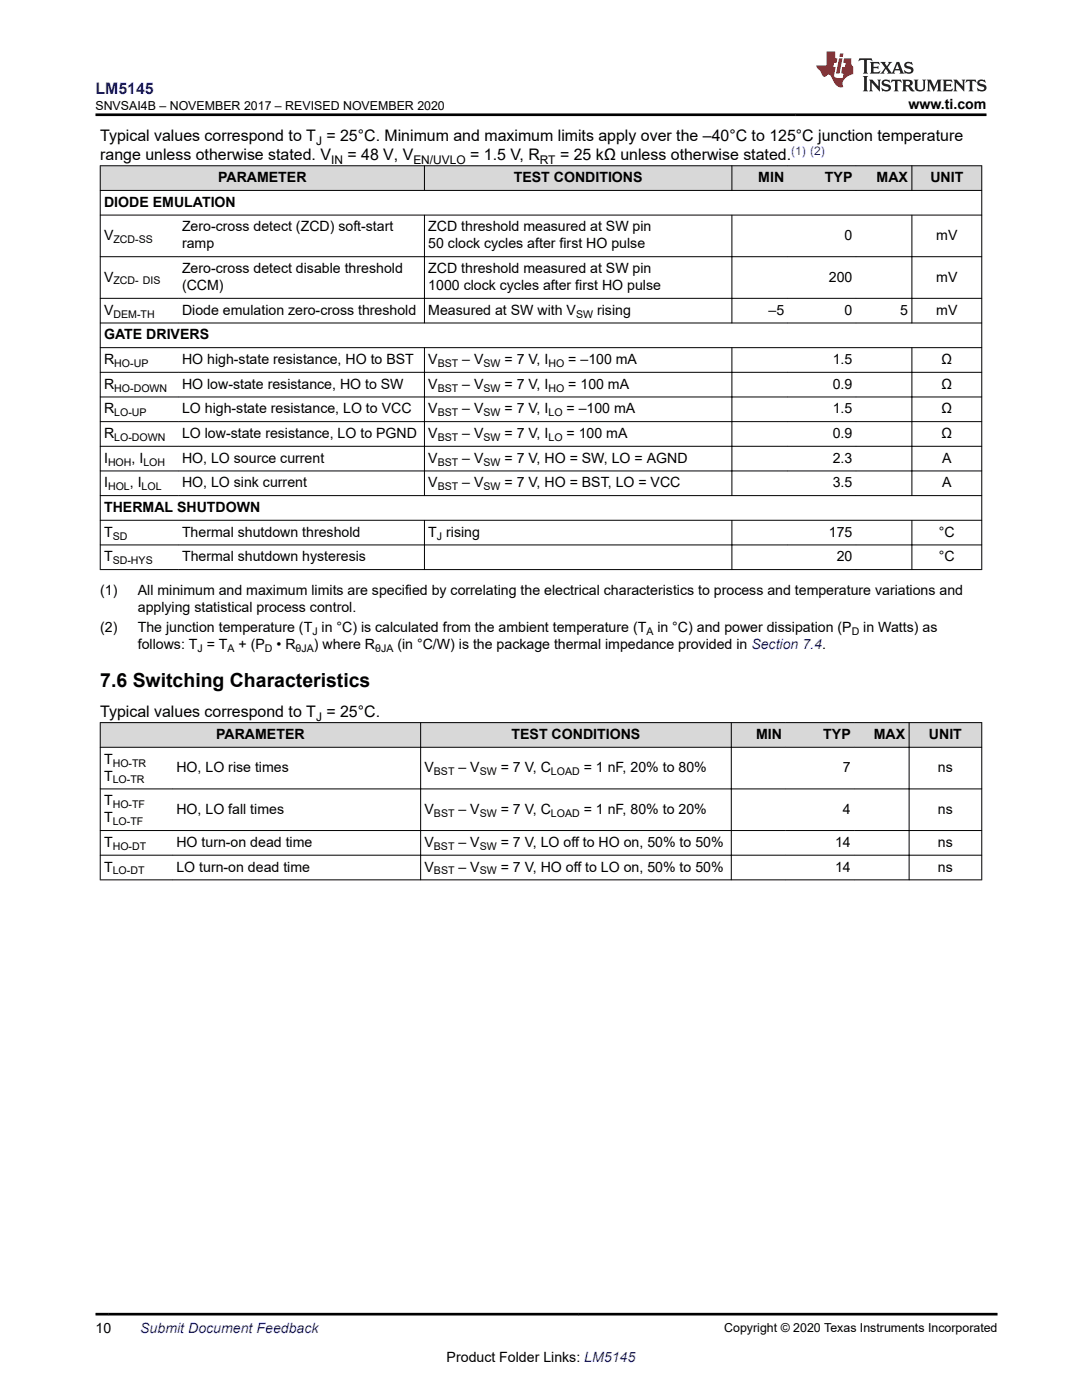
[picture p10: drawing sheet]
<svg xmlns="http://www.w3.org/2000/svg" width="216mm" height="279mm" viewBox="0 0 216 279" stroke-linecap="round" stroke-linejoin="round" font-family="sans-serif">
<defs><g id="words">
<text font-size="3.9" x="20" y="137">7.6 Switching Characteristics</text>
<text font-size="3.2" fill="#00f" x="19.1" y="18.7">LM5145</text>
<g font-size="3.2">
<text x="20" y="28.2">Typical values correspond to T = 25°C. Minimum and maximum limits apply over the –40°C to 125°C junction temperature</text>
<text x="20" y="32">range unless otherwise stated. V</text>
<text x="69.3" y="32">= 48 V, V</text>
<text x="93.8" y="32">= 1.5 V, R</text>
<text x="111.7" y="32">= 25 kΩ unless otherwise stated.</text>
<text x="20" y="143.2">Typical values correspond to T = 25°C.</text>
</g>
<g font-size="2.8">
<text x="181.3" y="21.8">www.ti.com</text>
<text x="20.8" y="41.3">DIODE EMULATION</text>
<text x="43.5" y="36.4">PARAMETER</text>
<text x="102.5" y="36.4">TEST CONDITIONS</text>
<text x="151.3" y="36.4">MIN</text>
<text x="164.6" y="36.4">TYP</text>
<text x="174.9" y="36.4">MAX</text>
<text x="185.6" y="36.4">UNIT</text>
<text x="20.8" y="47.9">V</text>
<text x="36.3" y="46.2">Zero-cross detect (ZCD) soft-start</text>
<text x="85.5" y="46.2">ZCD threshold measured at SW pin</text>
<text x="168.5" y="47.9">0</text>
<text x="186.8" y="47.9">mV</text>
<text x="36.3" y="49.6">ramp</text>
<text x="85.5" y="49.6">50 clock cycles after first HO pulse</text>
<text x="20.8" y="56.2">V</text>
<text x="36.3" y="54.5">Zero-cross detect disable threshold</text>
<text x="36.3" y="57.9">(CCM)</text>
<text x="85.5" y="54.5">ZCD threshold measured at SW pin</text>
<text x="85.5" y="57.9">1000 clock cycles after first HO pulse</text>
<text x="165.4" y="56.2">200</text>
<text x="186.8" y="56.2">mV</text>
<text x="20.8" y="62.8">V</text>
<text x="36.3" y="62.8">Diode emulation zero-cross threshold</text>
<text x="85.5" y="62.8">Measured at SW with V</text>
<text x="119.1" y="62.8">rising</text>
<text x="153.4" y="62.8">–5</text>
<text x="168.5" y="62.8">0</text>
<text x="179.6" y="62.8">5</text>
<text x="186.8" y="62.8">mV</text>
<text x="20.8" y="67.7">GATE DRIVERS</text>
<text x="20.8" y="72.7">R</text>
<text x="20.8" y="77.6">R</text>
<text x="36.3" y="72.7">HO high-state resistance, HO to BST</text>
<text x="36.3" y="77.6">HO low-state resistance, HO to SW</text>
<text x="85.5" y="72.7">V</text>
<text x="85.5" y="77.6">V</text>
<text x="92.2" y="77.6">– V</text>
<text x="92.2" y="72.7">– V</text>
<text x="100.7" y="77.6">= 7 V, I</text>
<text x="100.7" y="72.7">= 7 V, I</text>
<text x="113.4" y="77.6">= 100 mA</text>
<text x="113.4" y="72.7">= –100 mA</text>
<text x="166.2" y="77.6">0.9</text>
<text x="166.2" y="72.7">1.5</text>
<text x="187.9" y="72.7">Ω</text>
<text x="187.9" y="77.6">Ω</text>
<text x="20.8" y="82.5">R</text>
<text x="36.3" y="82.5">LO high-state resistance, LO to VCC</text>
<text x="85.5" y="82.5">V</text>
<text x="92.2" y="82.5">– V</text>
<text x="100.7" y="82.5">= 7 V, I</text>
<text x="113" y="82.5">= –100 mA</text>
<text x="166.2" y="82.5">1.5</text>
<text x="187.9" y="82.5">Ω</text>
<text x="20.8" y="87.4">R</text>
<text x="36.3" y="87.4">LO low-state resistance, LO to PGND</text>
<text x="85.5" y="87.4">V</text>
<text x="92.2" y="87.4">– V</text>
<text x="100.7" y="87.4">= 7 V, I</text>
<text x="113" y="87.4">= 100 mA</text>
<text x="166.2" y="87.4">0.9</text>
<text x="187.9" y="87.4">Ω</text>
<text x="20.8" y="92.3">I</text>
<text x="26.3" y="92.3">, I</text>
<text x="36.3" y="92.3">HO, LO source current</text>
<text x="85.5" y="92.3">V</text>
<text x="92.2" y="92.3">– V</text>
<text x="100.7" y="92.3">= 7 V, HO = SW, LO = AGND</text>
<text x="166.2" y="92.3">2.3</text>
<text x="188" y="92.3">A</text>
<text x="20.8" y="97.3">I</text>
<text x="25.9" y="97.3">, I</text>
<text x="36.3" y="97.3">HO, LO sink current</text>
<text x="85.5" y="97.3">V</text>
<text x="92.2" y="97.3">– V</text>
<text x="100.7" y="97.3">= 7 V, HO = BST, LO = VCC</text>
<text x="166.2" y="97.3">3.5</text>
<text x="188" y="97.3">A</text>
<text x="20.8" y="107.1">T</text>
<text x="20.8" y="102.2">THERMAL SHUTDOWN</text>
<text x="36.3" y="107.1">Thermal shutdown threshold</text>
<text x="85.5" y="107.1">T rising</text>
<text x="165.4" y="107.1">175</text>
<text x="187.3" y="107.1">°C</text>
<text x="20.8" y="112">T</text>
<text x="36.3" y="112">Thermal shutdown hysteresis</text>
<text x="167" y="112">20</text>
<text x="187.3" y="112">°C</text>
<text x="20" y="118.8">(1)</text>
<text x="27.5" y="118.8">All minimum and maximum limits are specified by correlating the electrical characteristics to process and temperature variations and</text>
<text x="27.5" y="122.2">applying statistical process control.</text>
<text x="20" y="126.1">(2)</text>
<text x="27.5" y="126.1">The junction temperature (T in °C) is calculated from the ambient temperature (T</text>
<text x="27.5" y="129.5">follows: T = T</text>
<text x="47.6" y="129.5">+ (P</text>
<text x="55.2" y="129.5">• R</text>
<text x="62.6" y="129.5">) where R</text>
<text x="79.3" y="129.5">(in °C/W) is the package thermal impedance provided in Section 7.4.</text>
<text x="131.2" y="126.1">in °C) and power dissipation (P</text>
<text x="172.3" y="126.1">in Watts) as</text>
<text x="43.1" y="147.5">PARAMETER</text>
<text x="102.1" y="147.5">TEST CONDITIONS</text>
<text x="150.9" y="147.5">MIN</text>
<text x="164.3" y="147.5">TYP</text>
<text x="174.4" y="147.5">MAX</text>
<text x="185.4" y="147.5">UNIT</text>
<text x="20.8" y="155.8">T</text>
<text x="20.8" y="152.4">T</text>
<text x="35.2" y="154.1">HO, LO rise times</text>
<text x="84.7" y="154.1">V</text>
<text x="91.5" y="154.1">– V</text>
<text x="99.9" y="154.1">= 7 V, C</text>
<text x="116.5" y="154.1">= 1 nF, 20% to 80%</text>
<text x="168.2" y="154.1">7</text>
<text x="187.2" y="154.1">ns</text>
<text x="20.8" y="160.7">T</text>
<text x="20.8" y="164.1">T</text>
<text x="35.2" y="162.4">HO, LO fall times</text>
<text x="84.7" y="162.4">V</text>
<text x="91.5" y="162.4">– V</text>
<text x="99.9" y="162.4">= 7 V, C</text>
<text x="116.5" y="162.4">= 1 nF, 80% to 20%</text>
<text x="168.2" y="162.4">4</text>
<text x="187.2" y="162.4">ns</text>
<text x="20.8" y="169">T</text>
<text x="20.8" y="173.9">T</text>
<text x="35.2" y="173.9">LO turn-on dead time</text>
<text x="35.2" y="169">HO turn-on dead time</text>
<text x="84.7" y="173.9">V</text>
<text x="84.7" y="169">V</text>
<text x="91.5" y="173.9">– V</text>
<text x="91.5" y="169">– V</text>
<text x="99.9" y="169">= 7 V, LO off to HO on, 50% to 50%</text>
<text x="99.9" y="173.9">= 7 V, HO off to LO on, 50% to 50%</text>
<text x="166.6" y="169">14</text>
<text x="166.6" y="173.9">14</text>
<text x="187.2" y="169">ns</text>
<text x="187.2" y="173.9">ns</text>
<text x="19.1" y="266.1">10</text>
<text x="89.1" y="271.7">Product Folder Links: LM5145</text>
</g>
<text font-size="2.8" fill="#00f" x="28" y="266.1">Submit Document Feedback</text>
<g font-size="2.5">
<text x="19.1" y="21.9">SNVSAI4B – NOVEMBER 2017 – REVISED NOVEMBER 2020</text>
<text x="144.5" y="265.8">Copyright © 2020 Texas Instruments Incorporated</text>
</g>
<g font-size="2.4">
<text x="63.1" y="28.9">J</text>
<text x="66.1" y="32.7">IN</text>
<text x="82.5" y="32.7">EN/UVLO</text>
<text x="107.7" y="32.7">RT</text>
<text x="63.1" y="143.8">J</text>
</g>
<text font-size="2.4" fill="#00f" x="157.9" y="31">(1) (2)</text>
<g font-size="2.1">
<text x="22.6" y="48.5">ZCD-SS</text>
<text x="22.7" y="56.8">ZCD- DIS</text>
<text x="22.7" y="63.4">DEM-TH</text>
<text x="114.9" y="63.4">SW</text>
<text x="22.8" y="73.2">HO-UP</text>
<text x="87.3" y="73.2">BST</text>
<text x="96.5" y="73.2">SW</text>
<text x="109.4" y="73.2">HO</text>
<text x="22.8" y="78.1">HO-DOWN</text>
<text x="22.8" y="83.1">LO-UP</text>
<text x="87.3" y="83.1">BST</text>
<text x="87.3" y="78.1">BST</text>
<text x="96.5" y="83.1">SW</text>
<text x="96.5" y="78.1">SW</text>
<text x="109.4" y="83.1">LO</text>
<text x="109.4" y="78.1">HO</text>
<text x="22.8" y="88">LO-DOWN</text>
<text x="87.3" y="88">BST</text>
<text x="96.5" y="88">SW</text>
<text x="109.4" y="88">LO</text>
<text x="21.6" y="92.9">HOH</text>
<text x="28.6" y="92.9">LOH</text>
<text x="87.3" y="92.9">BST</text>
<text x="96.5" y="92.9">SW</text>
<text x="21.6" y="97.8">HOL</text>
<text x="28.3" y="97.8">LOL</text>
<text x="87.3" y="97.8">BST</text>
<text x="96.5" y="97.8">SW</text>
<text x="22.5" y="107.7">SD</text>
<text x="87.2" y="107.7">J</text>
<text x="22.5" y="112.6">SD-HYS</text>
<text x="39.4" y="130.1">J</text>
<text x="45.4" y="130.1">A</text>
<text x="52.9" y="130.1">D</text>
<text x="59" y="130.1">θJA</text>
<text x="62.3" y="126.7">J</text>
<text x="74.9" y="130.1">θJA</text>
<text x="129" y="126.7">A</text>
<text x="169.9" y="126.7">D</text>
<text x="22.5" y="153">HO-TR</text>
<text x="86.6" y="154.7">BST</text>
<text x="95.7" y="154.7">SW</text>
<text x="109.9" y="154.7">LOAD</text>
<text x="22.5" y="161.3">HO-TF</text>
<text x="22.5" y="156.4">LO-TR</text>
<text x="22.5" y="164.7">LO-TF</text>
<text x="86.6" y="163">BST</text>
<text x="95.7" y="163">SW</text>
<text x="109.9" y="163">LOAD</text>
<text x="22.5" y="169.6">HO-DT</text>
<text x="86.6" y="169.6">BST</text>
<text x="95.7" y="169.6">SW</text>
<text x="22.5" y="174.5">LO-DT</text>
<text x="86.6" y="174.5">BST</text>
<text x="95.7" y="174.5">SW</text>
</g>
</g></defs>
<g fill="#d8d8d8">
<path d="M20 33.1h175.9v4.9h-175.9z" fill-rule="evenodd"/>
<path d="M20.1 33.1h64.5v4.8h-64.5z" fill-rule="evenodd"/>
<path d="M84.8 33.1h61.2v4.8h-61.2z" fill-rule="evenodd"/>
<path d="M146.1 33.1h11.1v4.8h-11.1z" fill-rule="evenodd"/>
<path d="M157.2 33.1h13.6v4.8h-13.6z" fill-rule="evenodd"/>
<path d="M170.8 33.1h11.1v4.8h-11.1z" fill-rule="evenodd"/>
<path d="M182 33.1h13.8v4.8h-13.8z" fill-rule="evenodd"/>
</g>
<g fill="none" stroke="#000" stroke-width=".2">
<path d="M19.9 33.1h176.1M19.9 38h176.1M20 33v80.7M84.7 33v5.1M146 33v5.1M182 33v5.1M195.9 33v80.7M19.9 42.9h176.1M19.9 51.2h176.1M19.9 59.5h176.1M84.7 42.9v21.6M146 42.9v21.6"/>
<path d="M182 42.9v21.6M19.9 64.5h176.1M19.9 69.4h176.1M19.9 74.3h176.1M19.9 79.2h176.1M84.7 69.3v29.7M146 69.3v29.7M182 69.3v29.7M19.9 84.1h176.1M19.9 89.1h176.1M19.9 94h176.1M19.9 98.9h176.1"/>
<path d="M19.9 103.8h176.1M19.9 108.8h176.1M19.9 113.7h176.1M84.7 103.8v9.9M146 103.8v9.9M182 103.8v9.9"/>
</g>
<g fill="#d8d8d8">
<path d="M20 144.2h175.9v4.9h-175.9z" fill-rule="evenodd"/>
<path d="M20.1 144.3h63.8v4.8h-63.8z" fill-rule="evenodd"/>
<path d="M84 144.3h61.9v4.8h-61.9z" fill-rule="evenodd"/>
<path d="M146 144.3h10.7v4.8h-10.7z" fill-rule="evenodd"/>
<path d="M156.7 144.3h13.8v4.8h-13.8z" fill-rule="evenodd"/>
<path d="M170.5 144.3h10.8v4.8h-10.8z" fill-rule="evenodd"/>
<path d="M181.5 144.3h14.3v4.8h-14.3z" fill-rule="evenodd"/>
</g>
<path d="M19.9 144.2h176.1M19.9 149.1h176.1M19.9 157.4h176.1M20 144.2v31.5M83.9 144.2v31.5M145.9 144.2v31.5M181.4 144.2v31.5M195.9 144.2v31.5M19.9 165.8h176.1M19.9 170.7h176.1M19.9 175.6h176.1" fill="none" stroke="#000" stroke-width=".2"/>
<path d="M171.5 11.6l-.2 .6 .5-.2h.6v.1v2.2l-.2 .4h1l-.2-.4v-2.2v-.1h.5l.6 .2-.2-.6zM173.6 12.4l.2 .3v1.6l-.2 .4h1.9l.1-.6a1.08 1.08 0 0 1-1.3 .2v-.7h.6l.4 .2v-.7l-.4 .2h-.6v-.5l.2-.2a1 1 0 0 1 1 .3l-.1-.5zM175.7 12.4l.9 1.1-1 1.2h.9l-.2-.2 .5-.8 .4 .8-.2 .2h1.6l-.2-.2 .2-.5h.9l.1 .5-.1 .2h.9l-.2-.4-.8-1.9h-.5l-.9 2.1-.9-1.1 .9-1h-.8l.2 .2-.4 .6-.4-.6 .2-.2zM179 12.8l.4 1h-.7zM180.7 12.5a.65 .65 0 0 0-.2 .7 .65 .65 0 0 0 .6 .5l.6 .1 .1 .3a.79 .79 0 0 1-.7 .4 .79 .79 0 0 1-.7-.5l.1 .7 .2-.1a.93 .93 0 0 0 1.1 0 .93 .93 0 0 0 .4-.9 1.46 1.46 0 0 0-1.2-.6l-.1-.3a1.09 1.09 0 0 1 1.2 .2l-.2-.6-.1 .1-.5-.2zM172.2 15.2l.2 .4v2.2l-.2 .4h1l-.2-.4v-2.2l.2-.4zM173.4 15.9l.2 .4v1.5l-.2 .4h.8l-.3-.4 .1-1.3 1.6 1.8v-2l.2-.4h-.7l.1 .2 .1 1.1-1.2-1.3zM176.2 16a.65 .65 0 0 0-.2 .8 .65 .65 0 0 0 .6 .4l.6 .2 .1 .2a.79 .79 0 0 1-.7 .4 .79 .79 0 0 1-.7-.5l.1 .7 .2-.1a.93 .93 0 0 0 1.1 .1 .93 .93 0 0 0 .4-1 1.46 1.46 0 0 0-1.2-.5l-.1-.4a1.09 1.09 0 0 1 1.2 .2l-.1-.6-.2 .1-.5-.1zM177.9 15.9l-.1 .6a.63 .63 0 0 1 .8-.3v1.6l-.3 .4h1l-.2-.4v-1.6a.66 .66 0 0 1 .8 .3l-.1-.6zM180 15.9l.2 .4v1.5l-.2 .4h1l-.2-.2-.1-.7h.5l.1 .2a.79 .79 0 0 0 1.2 .6l-1-.9a.61 .61 0 0 0 .6-.6 .61 .61 0 0 0-.5-.7zM180.8 16.2h.1a.47 .47 0 0 1 .5 .1 .47 .47 0 0 1 .1 .5l-.1 .1-.7 .1zM182.3 15.9l.2 .2a2.27 2.27 0 0 0 .4 2 1.04 1.04 0 0 0 1.7-.7v-1.3l.2-.2h-.8l.2 .4v1.1a.6 .6 0 0 1-.6 .6 .6 .6 0 0 1-.6-.6v-1.1l.3-.4zM184.9 15.9l.2 .4v1.5l-.2 .4h.8l-.3-.4v-1.4l.9 1.9 .9-1.9v1.4l-.3 .4h1l-.2-.4v-1.5l.2-.4h-.8l-.7 1.5-.6-1.5zM188.1 15.9l.2 .4v1.5l-.2 .4h1.9l.1-.6a1.09 1.09 0 0 1-1.3 .2v-.7h.6l.4 .2v-.6l-.4 .2h-.6v-.6l.2-.1a1.01 1.01 0 0 1 1 .3l-.1-.6zM190.2 15.9l.3 .4v1.5l-.3 .4h.8l-.2-.4v-1.3l1.6 1.8v-2l.2-.4h-.7l.2 .2v1.1l-1.2-1.3zM192.8 15.9l-.1 .6a.63 .63 0 0 1 .8-.3v1.6l-.3 .4h1l-.2-.4v-1.6a.66 .66 0 0 1 .8 .3l-.1-.6zM195.2 16a.65 .65 0 0 0-.2 .8 .65 .65 0 0 0 .6 .4l.6 .2 .2 .2a.79 .79 0 0 1-.7 .4 .79 .79 0 0 1-.7-.5l.1 .7 .2-.1a.93 .93 0 0 0 1 .1 .93 .93 0 0 0 .5-1 1.46 1.46 0 0 0-1.3-.5v-.4a1.09 1.09 0 0 1 1.2 .2l-.2-.6-.2 .1-.5-.1z" fill="#231f20"/>
<path d="M164.9 10.3v2.7h-2l.1 .4 .8 1a.95 .95 0 0 0 1 .9 .59 .59 0 0 1 .5-.4 .59 .59 0 0 1 .5 .3l.4 .8a1.59 1.59 0 0 0 2.1 1.4 1.61 1.61 0 0 1 1-2.3l1-.3-.1-1.5a1.59 1.59 0 0 1-.3-1.7h-1.5l-.2 .9h.6l-.2 .9h-.5l-.2 .9v.3l.4 .1-.1 .9h-.7a.73 .73 0 0 1-1-.7l.3-1.5h-.5l.1-.9h.5l.2-.9h-.5v-1.3zM167.4 11.6l-.6 3.1h.7l.6-3.1zM167.6 10.7l-.1 .6h.7l.1-.6z" fill="#ed1c24"/>
<path d="M19.1 22.9h177.8M19.1 262.3h180" fill="none" stroke="#000" stroke-width=".53"/>
<use href="#words"/>
</svg>
